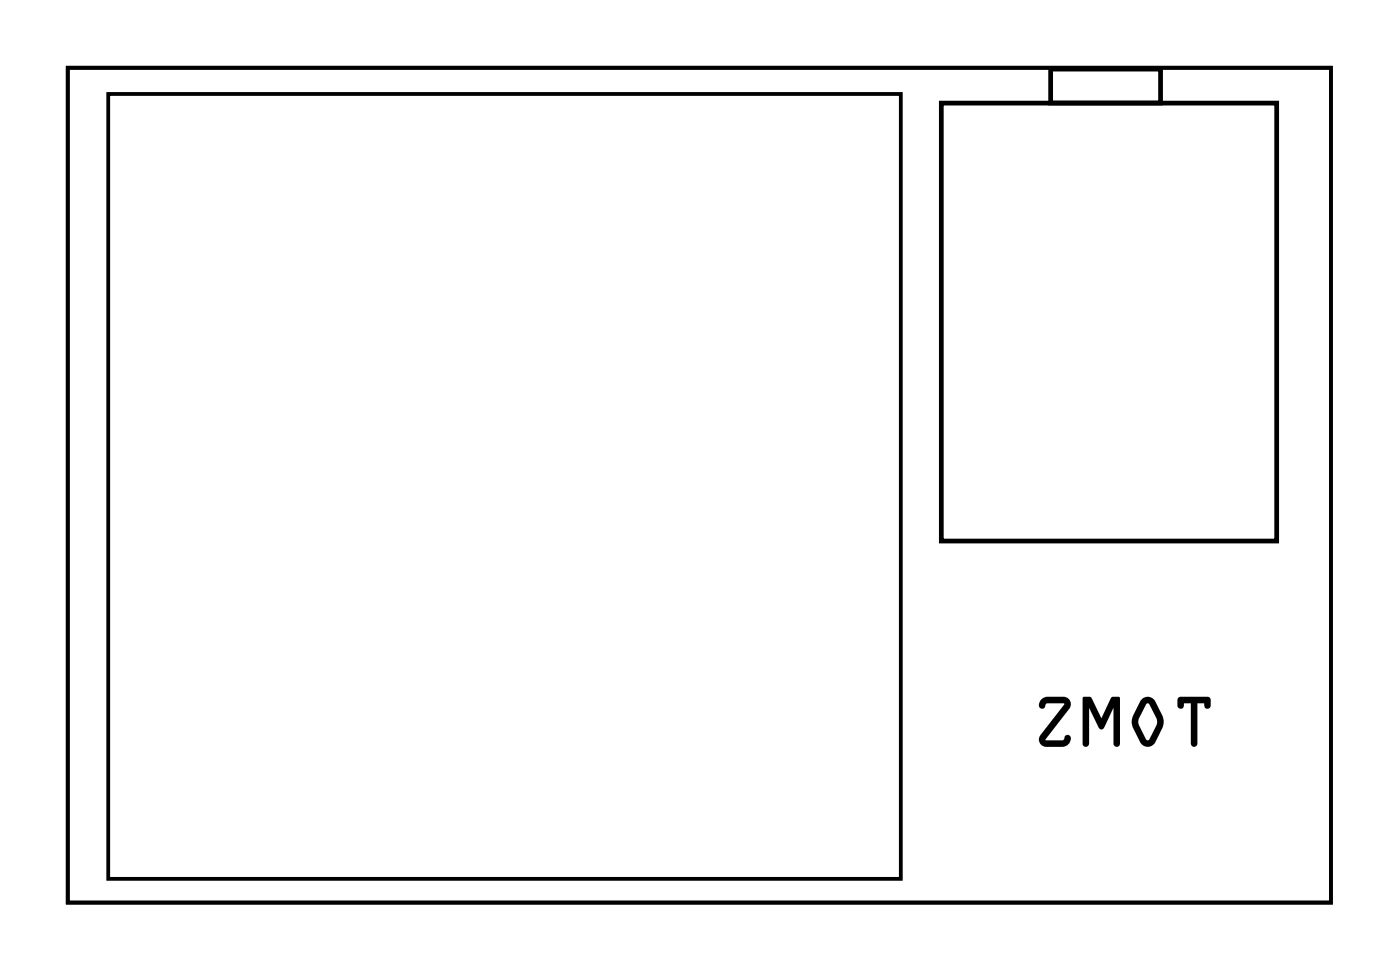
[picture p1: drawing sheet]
<svg xmlns="http://www.w3.org/2000/svg" width="75mm" height="52mm" viewBox="0 0 75 52" stroke-linecap="round" stroke-linejoin="round" font-family="sans-serif">
<path d="M3.6 3.6h67.8v44.8h-67.8zM5.8 5h42.5v42.2h-42.5z" fill="none" stroke="#000" stroke-width=".2"/>
<g fill="#000">
<path d="M3.6 3.6v44.8h67.8v-44.8zM3.6 3.6h67.8v44.8h-67.8z"/>
<path d="M63.2 37.4v.5l.1 .1h.2v-.3h.4v2.2a.17 .17 0 0 0 .2 .2 .17 .17 0 0 0 .2-.2v-2.2h.3l.1 .3h.2l.1-.1v-.4l-.2-.1zM63.2 37.4h1.7l.1 .2-.1 .4a.18 .18 0 0 1-.2 0 .18 .18 0 0 1-.1-.2l-.3-.1v2.2a.17 .17 0 0 1-.2 .2 .17 .17 0 0 1-.2-.2v-2.2h-.4v.2a.17 .17 0 0 1-.2 .1 .17 .17 0 0 1-.1-.1zM61.3 37.5l-.1 .1a1.55 1.55 0 0 0 0 2.2l.3 .3 .3-.1 .2-.2 .4-.9a1.58 1.58 0 0 0-.4-1.3l-.2-.1-.2-.1zM61.3 37.5l.3-.1 .3 .1 .5 1a1.58 1.58 0 0 1-.4 1.3 .46 .46 0 0 1-.8 0l-.5-1.1 .1-.3zM61.6 37.8h.1l.4 .9-.5 1h-.1l-.4-1zM61.6 37.8l-.5 .9 .4 1h.1l.5-1-.4-.9zM58.1 37.4l.1 2.6 .1 .1 .2-.2v-1.9l.5 1.1h.1l.2-.1 .5-1v1.9a.17 .17 0 0 0 .1 .2 .17 .17 0 0 0 .2-.2v-2.5h-.4l-.6 1.1-.6-1.1zM58.1 37.4h.4l.6 1.1 .6-1.1h.4v2.6l-.2 .1-.1-.2v-1.9l-.5 1a.18 .18 0 0 1-.2 .1 .18 .18 0 0 1-.2-.1l-.4-1v1.9l-.2 .2-.1-.1zM55.9 37.5a.32 .32 0 0 0-.1 .5h.2l.2-.3 .9 .1-1.3 1.6a.38 .38 0 0 0 .1 .6l.3 .1h.8a.39 .39 0 0 0 .4-.2 .39 .39 0 0 0 0-.5l-.2 .1-.2 .2h-.9l1.3-1.7a.39 .39 0 0 0 0-.4 .39 .39 0 0 0-.3-.2h-.9zM55.9 37.5l.3-.1h.9l.3 .1a.4 .4 0 0 1 0 .5l-1.3 1.7h.9l.2-.3 .2 .1a.42 .42 0 0 1-.4 .6h-.8a.39 .39 0 0 1-.4-.2 .39 .39 0 0 1 0-.5l1.3-1.6-.9-.1-.1 .2a.17 .17 0 0 1-.1 .1 .17 .17 0 0 1-.2-.1z"/>
<path d="M63.2 37.4v.5a.19 .19 0 0 0 .2 .1 .19 .19 0 0 0 .1-.3h.4v2.2a.17 .17 0 0 0 .2 .2 .17 .17 0 0 0 .2-.2v-2.2l.3 .1a.18 .18 0 0 0 .2 .2 .18 .18 0 0 0 .2-.1v-.4l-.1-.1zM61.3 37.5l-.1 .1a1.59 1.59 0 0 0 .1 2.3l.3 .2 .2-.1 .2-.2a1.59 1.59 0 0 0-.1-2.3l-.3-.1zM61.6 37.8h.1l.4 .9-.5 1h-.1l-.4-1zM58.1 37.4v2.5a.17 .17 0 0 0 .2 .2 .17 .17 0 0 0 .2-.2v-1.9l.5 1a.17 .17 0 0 0 .1 .1 .17 .17 0 0 0 .2-.1l.5-1v1.9a.17 .17 0 0 0 .1 .2 .17 .17 0 0 0 .2-.2v-2.5h-.4l-.6 1.1-.6-1.1zM55.9 37.5a.32 .32 0 0 0-.1 .5 .24 .24 0 0 0 .3 0 .24 .24 0 0 0 .1-.3l.9 .1-1.3 1.6a.39 .39 0 0 0 0 .5 .39 .39 0 0 0 .4 .2h.8a.39 .39 0 0 0 .4-.2 .39 .39 0 0 0 0-.5l-.2 .1-.2 .2h-.9l1.3-1.7a.39 .39 0 0 0 0-.4 .39 .39 0 0 0-.3-.2h-.9z"/>
</g>
<path d="M50.5 5.5h18v23.5h-18zM56.4 3.7h5.9v1.8h-5.9z" fill="none" stroke="#000" stroke-width=".25"/>
</svg>
